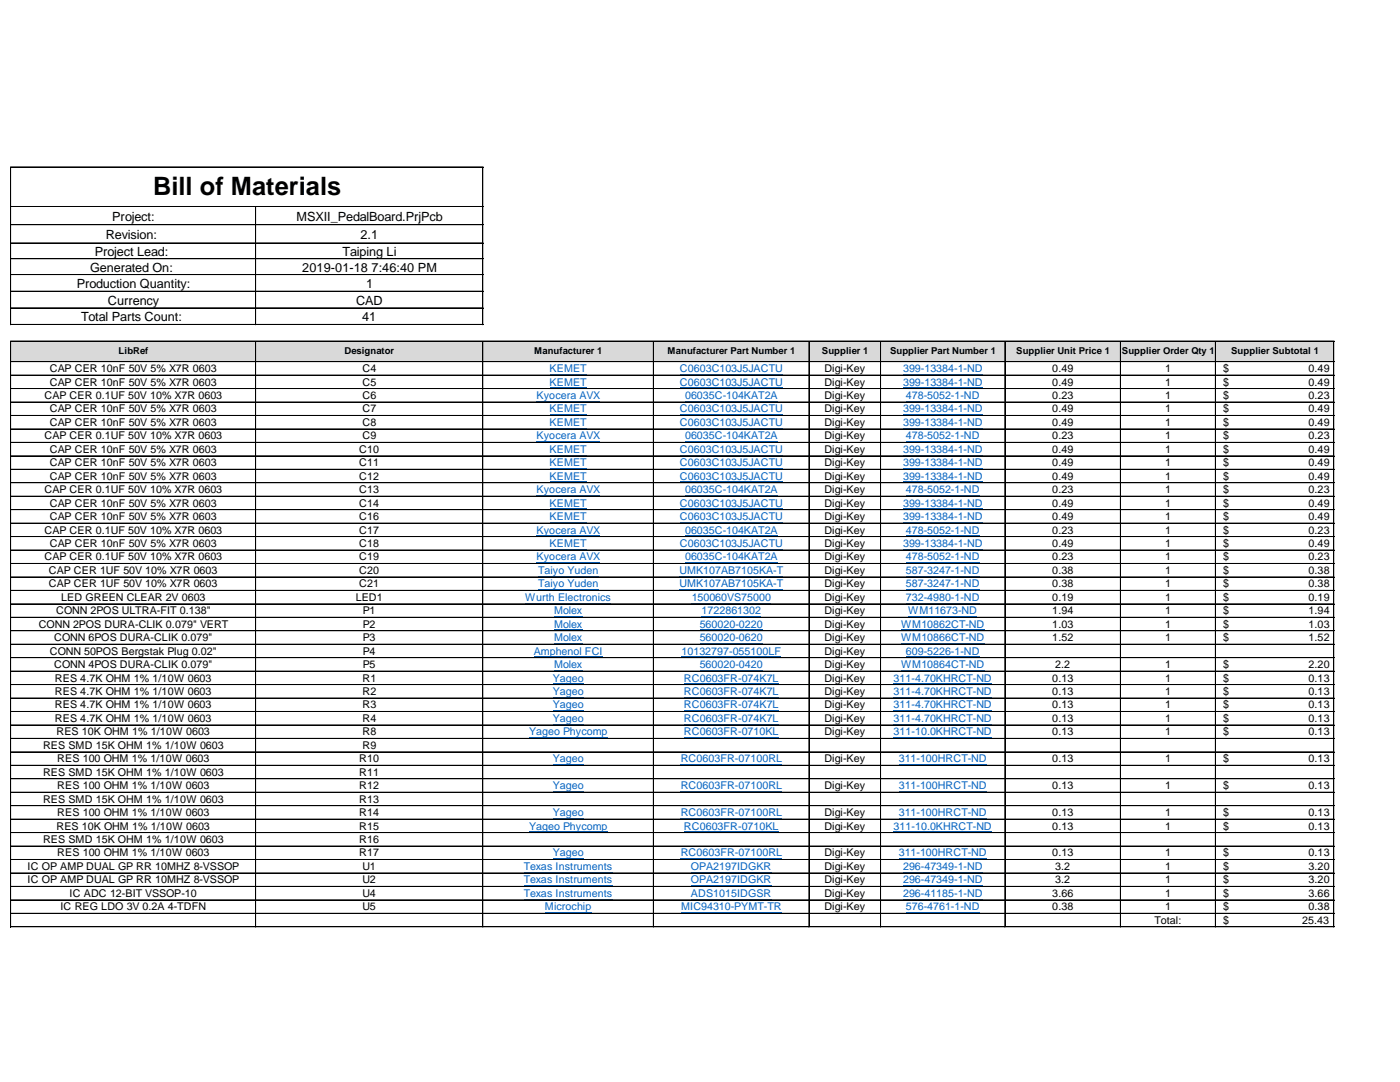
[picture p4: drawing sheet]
<svg xmlns="http://www.w3.org/2000/svg" width="279mm" height="216mm" viewBox="0 0 279 216" stroke-linecap="round" stroke-linejoin="round" font-family="sans-serif">
<defs><g id="words">
<text font-size="5.1" x="30.6" y="39">Bill of Materials</text>
<g font-size="2.5">
<text x="21.2" y="47.7">Revision:</text>
<text x="22.4" y="44">Project:</text>
<text x="59.1" y="44">MSXII_PedalBoard.PrjPcb</text>
<text x="71.9" y="47.7">2.1</text>
<text x="18.9" y="51.1">Project Lead:</text>
<text x="68.4" y="51.1">Taiping Li</text>
<text x="15.3" y="57.5">Production Quantity:</text>
<text x="18" y="54.2">Generated On:</text>
<text x="60.3" y="54.2">2019-01-18 7:46:40 PM</text>
<text x="73" y="57.5">1</text>
<text x="16.2" y="64.1">Total Parts Count:</text>
<text x="21.5" y="60.8">Currency</text>
<text x="71.1" y="60.8">CAD</text>
<text x="72.3" y="64.1">41</text>
</g>
<g font-size="2.1">
<text x="9.9" y="74.2">CAP CER 10nF 50V 5% X7R 0603</text>
<text x="9.9" y="76.9">CAP CER 10nF 50V 5% X7R 0603</text>
<text x="72.3" y="74.2">C4</text>
<text x="72.3" y="76.9">C5</text>
<text x="164.5" y="74.2">Digi-Key</text>
<text x="164.5" y="76.9">Digi-Key</text>
<text x="210" y="74.2">0.49</text>
<text x="210" y="76.9">0.49</text>
<text x="232.5" y="74.2">1</text>
<text x="232.5" y="76.9">1</text>
<text x="244.1" y="74.2">$</text>
<text x="244.1" y="76.9">$</text>
<text x="261.1" y="74.2">0.49</text>
<text x="261.1" y="76.9">0.49</text>
<text x="8.9" y="79.6">CAP CER 0.1UF 50V 10% X7R 0603</text>
<text x="9.9" y="82.3">CAP CER 10nF 50V 5% X7R 0603</text>
<text x="72.3" y="79.6">C6</text>
<text x="72.3" y="82.3">C7</text>
<text x="164.5" y="79.6">Digi-Key</text>
<text x="164.5" y="82.3">Digi-Key</text>
<text x="210" y="79.6">0.23</text>
<text x="210" y="82.3">0.49</text>
<text x="232.5" y="79.6">1</text>
<text x="232.5" y="82.3">1</text>
<text x="244.1" y="79.6">$</text>
<text x="244.1" y="82.3">$</text>
<text x="261.1" y="79.6">0.23</text>
<text x="261.1" y="82.3">0.49</text>
<text x="8.9" y="87.7">CAP CER 0.1UF 50V 10% X7R 0603</text>
<text x="9.9" y="85">CAP CER 10nF 50V 5% X7R 0603</text>
<text x="72.3" y="85">C8</text>
<text x="72.3" y="87.7">C9</text>
<text x="164.5" y="85">Digi-Key</text>
<text x="164.5" y="87.7">Digi-Key</text>
<text x="210" y="85">0.49</text>
<text x="210" y="87.7">0.23</text>
<text x="232.5" y="85">1</text>
<text x="232.5" y="87.7">1</text>
<text x="244.1" y="85">$</text>
<text x="244.1" y="87.7">$</text>
<text x="261.1" y="85">0.49</text>
<text x="261.1" y="87.7">0.23</text>
<text x="9.9" y="90.4">CAP CER 10nF 50V 5% X7R 0603</text>
<text x="9.9" y="93">CAP CER 10nF 50V 5% X7R 0603</text>
<text x="9.9" y="95.7">CAP CER 10nF 50V 5% X7R 0603</text>
<text x="71.7" y="90.4">C10</text>
<text x="71.7" y="93">C11</text>
<text x="71.7" y="95.7">C12</text>
<text x="164.5" y="90.4">Digi-Key</text>
<text x="164.5" y="93">Digi-Key</text>
<text x="164.5" y="95.7">Digi-Key</text>
<text x="210" y="90.4">0.49</text>
<text x="210" y="93">0.49</text>
<text x="210" y="95.7">0.49</text>
<text x="232.5" y="90.4">1</text>
<text x="232.5" y="93">1</text>
<text x="232.5" y="95.7">1</text>
<text x="244.1" y="90.4">$</text>
<text x="244.1" y="93">$</text>
<text x="244.1" y="95.7">$</text>
<text x="261.1" y="90.4">0.49</text>
<text x="261.1" y="93">0.49</text>
<text x="261.1" y="95.7">0.49</text>
<text x="8.9" y="98.4">CAP CER 0.1UF 50V 10% X7R 0603</text>
<text x="9.9" y="101.1">CAP CER 10nF 50V 5% X7R 0603</text>
<text x="71.7" y="98.4">C13</text>
<text x="71.7" y="101.1">C14</text>
<text x="164.5" y="98.4">Digi-Key</text>
<text x="164.5" y="101.1">Digi-Key</text>
<text x="210" y="98.4">0.23</text>
<text x="210" y="101.1">0.49</text>
<text x="232.5" y="98.4">1</text>
<text x="232.5" y="101.1">1</text>
<text x="244.1" y="98.4">$</text>
<text x="244.1" y="101.1">$</text>
<text x="261.1" y="98.4">0.23</text>
<text x="261.1" y="101.1">0.49</text>
<text x="8.9" y="106.5">CAP CER 0.1UF 50V 10% X7R 0603</text>
<text x="9.9" y="103.8">CAP CER 10nF 50V 5% X7R 0603</text>
<text x="71.7" y="103.8">C16</text>
<text x="71.7" y="106.5">C17</text>
<text x="164.5" y="103.8">Digi-Key</text>
<text x="164.5" y="106.5">Digi-Key</text>
<text x="210" y="103.8">0.49</text>
<text x="210" y="106.5">0.23</text>
<text x="232.5" y="103.8">1</text>
<text x="232.5" y="106.5">1</text>
<text x="244.1" y="103.8">$</text>
<text x="244.1" y="106.5">$</text>
<text x="261.1" y="103.8">0.49</text>
<text x="261.1" y="106.5">0.23</text>
<text x="8.9" y="111.8">CAP CER 0.1UF 50V 10% X7R 0603</text>
<text x="9.9" y="109.1">CAP CER 10nF 50V 5% X7R 0603</text>
<text x="71.7" y="109.1">C18</text>
<text x="71.7" y="111.8">C19</text>
<text x="164.5" y="109.1">Digi-Key</text>
<text x="164.5" y="111.8">Digi-Key</text>
<text x="210" y="109.1">0.49</text>
<text x="210" y="111.8">0.23</text>
<text x="232.5" y="109.1">1</text>
<text x="232.5" y="111.8">1</text>
<text x="244.1" y="109.1">$</text>
<text x="244.1" y="111.8">$</text>
<text x="261.1" y="109.1">0.49</text>
<text x="261.1" y="111.8">0.23</text>
<text x="9.8" y="114.5">CAP CER 1UF 50V 10% X7R 0603</text>
<text x="9.8" y="117.2">CAP CER 1UF 50V 10% X7R 0603</text>
<text x="12.2" y="119.9">LED GREEN CLEAR 2V 0603</text>
<text x="71" y="119.9">LED1</text>
<text x="71.7" y="114.5">C20</text>
<text x="71.7" y="117.2">C21</text>
<text x="164.5" y="114.5">Digi-Key</text>
<text x="164.5" y="117.2">Digi-Key</text>
<text x="164.5" y="119.9">Digi-Key</text>
<text x="210" y="114.5">0.38</text>
<text x="210" y="117.2">0.38</text>
<text x="210" y="119.9">0.19</text>
<text x="232.5" y="114.5">1</text>
<text x="232.5" y="117.2">1</text>
<text x="232.5" y="119.9">1</text>
<text x="244.1" y="114.5">$</text>
<text x="244.1" y="117.2">$</text>
<text x="244.1" y="119.9">$</text>
<text x="261.1" y="114.5">0.38</text>
<text x="261.1" y="117.2">0.38</text>
<text x="261.1" y="119.9">0.19</text>
<text x="7.7" y="125.3">CONN 2POS DURA-CLIK 0.079&quot; VERT</text>
<text x="11.2" y="122.6">CONN 2POS ULTRA-FIT 0.138&quot;</text>
<text x="72.4" y="122.6">P1</text>
<text x="72.4" y="125.3">P2</text>
<text x="164.5" y="122.6">Digi-Key</text>
<text x="164.5" y="125.3">Digi-Key</text>
<text x="210" y="122.6">1.94</text>
<text x="210" y="125.3">1.03</text>
<text x="232.5" y="122.6">1</text>
<text x="232.5" y="125.3">1</text>
<text x="244.1" y="122.6">$</text>
<text x="244.1" y="125.3">$</text>
<text x="261.1" y="122.6">1.94</text>
<text x="261.1" y="125.3">1.03</text>
<text x="9.9" y="130.6">CONN 50POS Bergstak Plug 0.02&quot;</text>
<text x="10.8" y="127.9">CONN 6POS DURA-CLIK 0.079&quot;</text>
<text x="72.4" y="127.9">P3</text>
<text x="72.4" y="130.6">P4</text>
<text x="164.5" y="127.9">Digi-Key</text>
<text x="164.5" y="130.6">Digi-Key</text>
<text x="210" y="127.9">1.52</text>
<text x="232.5" y="127.9">1</text>
<text x="244.1" y="127.9">$</text>
<text x="261.1" y="127.9">1.52</text>
<text x="10.8" y="133.3">CONN 4POS DURA-CLIK 0.079&quot;</text>
<text x="11" y="136">RES 4.7K OHM 1% 1/10W 0603</text>
<text x="72.3" y="136">R1</text>
<text x="72.4" y="133.3">P5</text>
<text x="164.5" y="133.3">Digi-Key</text>
<text x="164.5" y="136">Digi-Key</text>
<text x="210" y="136">0.13</text>
<text x="210.6" y="133.3">2.2</text>
<text x="232.5" y="133.3">1</text>
<text x="232.5" y="136">1</text>
<text x="244.1" y="133.3">$</text>
<text x="244.1" y="136">$</text>
<text x="261.1" y="133.3">2.20</text>
<text x="261.1" y="136">0.13</text>
<text x="11" y="138.7">RES 4.7K OHM 1% 1/10W 0603</text>
<text x="11" y="141.4">RES 4.7K OHM 1% 1/10W 0603</text>
<text x="72.3" y="138.7">R2</text>
<text x="72.3" y="141.4">R3</text>
<text x="164.5" y="138.7">Digi-Key</text>
<text x="164.5" y="141.4">Digi-Key</text>
<text x="210" y="138.7">0.13</text>
<text x="210" y="141.4">0.13</text>
<text x="232.5" y="138.7">1</text>
<text x="232.5" y="141.4">1</text>
<text x="244.1" y="138.7">$</text>
<text x="244.1" y="141.4">$</text>
<text x="261.1" y="138.7">0.13</text>
<text x="261.1" y="141.4">0.13</text>
<text x="8.6" y="149.4">RES SMD 15K OHM 1% 1/10W 0603</text>
<text x="11" y="144.1">RES 4.7K OHM 1% 1/10W 0603</text>
<text x="11.3" y="146.7">RES 10K OHM 1% 1/10W 0603</text>
<text x="72.3" y="144.1">R4</text>
<text x="72.3" y="146.7">R8</text>
<text x="72.3" y="149.4">R9</text>
<text x="164.5" y="144.1">Digi-Key</text>
<text x="164.5" y="146.7">Digi-Key</text>
<text x="210" y="144.1">0.13</text>
<text x="210" y="146.7">0.13</text>
<text x="232.5" y="144.1">1</text>
<text x="232.5" y="146.7">1</text>
<text x="244.1" y="144.1">$</text>
<text x="244.1" y="146.7">$</text>
<text x="261.1" y="144.1">0.13</text>
<text x="261.1" y="146.7">0.13</text>
<text x="8.6" y="154.8">RES SMD 15K OHM 1% 1/10W 0603</text>
<text x="11.4" y="152.1">RES 100 OHM 1% 1/10W 0603</text>
<text x="71.7" y="152.1">R10</text>
<text x="71.7" y="154.8">R11</text>
<text x="164.5" y="152.1">Digi-Key</text>
<text x="210" y="152.1">0.13</text>
<text x="232.5" y="152.1">1</text>
<text x="244.1" y="152.1">$</text>
<text x="261.1" y="152.1">0.13</text>
<text x="8.6" y="160.2">RES SMD 15K OHM 1% 1/10W 0603</text>
<text x="11.4" y="157.5">RES 100 OHM 1% 1/10W 0603</text>
<text x="71.7" y="157.5">R12</text>
<text x="71.7" y="160.2">R13</text>
<text x="164.5" y="157.5">Digi-Key</text>
<text x="210" y="157.5">0.13</text>
<text x="232.5" y="157.5">1</text>
<text x="244.1" y="157.5">$</text>
<text x="261.1" y="157.5">0.13</text>
<text x="11.3" y="165.5">RES 10K OHM 1% 1/10W 0603</text>
<text x="11.4" y="162.8">RES 100 OHM 1% 1/10W 0603</text>
<text x="71.7" y="162.8">R14</text>
<text x="71.7" y="165.5">R15</text>
<text x="164.5" y="162.8">Digi-Key</text>
<text x="164.5" y="165.5">Digi-Key</text>
<text x="210" y="162.8">0.13</text>
<text x="210" y="165.5">0.13</text>
<text x="232.5" y="162.8">1</text>
<text x="232.5" y="165.5">1</text>
<text x="244.1" y="162.8">$</text>
<text x="244.1" y="165.5">$</text>
<text x="261.1" y="162.8">0.13</text>
<text x="261.1" y="165.5">0.13</text>
<text x="5.5" y="173.6">IC OP AMP DUAL GP RR 10MHZ 8-VSSOP</text>
<text x="8.6" y="168.2">RES SMD 15K OHM 1% 1/10W 0603</text>
<text x="11.4" y="170.9">RES 100 OHM 1% 1/10W 0603</text>
<text x="71.7" y="168.2">R16</text>
<text x="71.7" y="170.9">R17</text>
<text x="72.3" y="173.6">U1</text>
<text x="164.5" y="170.9">Digi-Key</text>
<text x="164.5" y="173.6">Digi-Key</text>
<text x="210" y="170.9">0.13</text>
<text x="210.6" y="173.6">3.2</text>
<text x="232.5" y="170.9">1</text>
<text x="232.5" y="173.6">1</text>
<text x="244.1" y="170.9">$</text>
<text x="244.1" y="173.6">$</text>
<text x="261.1" y="170.9">0.13</text>
<text x="261.1" y="173.6">3.20</text>
<text x="5.5" y="176.3">IC OP AMP DUAL GP RR 10MHZ 8-VSSOP</text>
<text x="13.9" y="179">IC ADC 12-BIT VSSOP-10</text>
<text x="72.3" y="176.3">U2</text>
<text x="72.3" y="179">U4</text>
<text x="164.5" y="176.3">Digi-Key</text>
<text x="164.5" y="179">Digi-Key</text>
<text x="210" y="179">3.66</text>
<text x="210.6" y="176.3">3.2</text>
<text x="232.5" y="176.3">1</text>
<text x="232.5" y="179">1</text>
<text x="244.1" y="176.3">$</text>
<text x="244.1" y="179">$</text>
<text x="261.1" y="176.3">3.20</text>
<text x="261.1" y="179">3.66</text>
<text x="12.1" y="181.6">IC REG LDO 3V 0.2A 4-TDFN</text>
<text x="72.3" y="181.6">U5</text>
<text x="164.5" y="181.6">Digi-Key</text>
<text x="210" y="181.6">0.38</text>
<text x="230.4" y="184.3">Total:</text>
<text x="232.5" y="181.6">1</text>
<text x="244.1" y="181.6">$</text>
<text x="244.1" y="184.3">$</text>
<text x="259.9" y="184.3">25.43</text>
<text x="261.1" y="181.6">0.38</text>
</g>
<g font-size="2.1" fill="#0563c1">
<text x="109.7" y="74.2">KEMET</text>
<text x="109.7" y="76.9">KEMET</text>
<text x="135.7" y="74.2">C0603C103J5JACTU</text>
<text x="135.7" y="76.9">C0603C103J5JACTU</text>
<text x="180.2" y="74.2">399-13384-1-ND</text>
<text x="180.2" y="76.9">399-13384-1-ND</text>
<text x="107.1" y="79.6">Kyocera AVX</text>
<text x="109.7" y="82.3">KEMET</text>
<text x="135.7" y="82.3">C0603C103J5JACTU</text>
<text x="136.7" y="79.6">06035C-104KAT2A</text>
<text x="180.2" y="82.3">399-13384-1-ND</text>
<text x="180.8" y="79.6">478-5052-1-ND</text>
<text x="107.1" y="87.7">Kyocera AVX</text>
<text x="109.7" y="85">KEMET</text>
<text x="135.7" y="85">C0603C103J5JACTU</text>
<text x="136.7" y="87.7">06035C-104KAT2A</text>
<text x="180.2" y="85">399-13384-1-ND</text>
<text x="180.8" y="87.7">478-5052-1-ND</text>
<text x="109.7" y="90.4">KEMET</text>
<text x="109.7" y="93">KEMET</text>
<text x="109.7" y="95.7">KEMET</text>
<text x="135.7" y="90.4">C0603C103J5JACTU</text>
<text x="135.7" y="93">C0603C103J5JACTU</text>
<text x="135.7" y="95.7">C0603C103J5JACTU</text>
<text x="180.2" y="90.4">399-13384-1-ND</text>
<text x="180.2" y="93">399-13384-1-ND</text>
<text x="180.2" y="95.7">399-13384-1-ND</text>
<text x="107.1" y="98.4">Kyocera AVX</text>
<text x="109.7" y="101.1">KEMET</text>
<text x="135.7" y="101.1">C0603C103J5JACTU</text>
<text x="136.7" y="98.4">06035C-104KAT2A</text>
<text x="180.2" y="101.1">399-13384-1-ND</text>
<text x="180.8" y="98.4">478-5052-1-ND</text>
<text x="107.1" y="106.5">Kyocera AVX</text>
<text x="109.7" y="103.8">KEMET</text>
<text x="135.7" y="103.8">C0603C103J5JACTU</text>
<text x="136.7" y="106.5">06035C-104KAT2A</text>
<text x="180.2" y="103.8">399-13384-1-ND</text>
<text x="180.8" y="106.5">478-5052-1-ND</text>
<text x="107.1" y="111.8">Kyocera AVX</text>
<text x="109.7" y="109.1">KEMET</text>
<text x="135.7" y="109.1">C0603C103J5JACTU</text>
<text x="136.7" y="111.8">06035C-104KAT2A</text>
<text x="180.2" y="109.1">399-13384-1-ND</text>
<text x="180.8" y="111.8">478-5052-1-ND</text>
<text x="104.8" y="119.9">Wurth Electronics</text>
<text x="107.4" y="114.5">Taiyo Yuden</text>
<text x="107.4" y="117.2">Taiyo Yuden</text>
<text x="135.6" y="114.5">UMK107AB7105KA-T</text>
<text x="135.6" y="117.2">UMK107AB7105KA-T</text>
<text x="138.1" y="119.9">150060VS75000</text>
<text x="180.8" y="114.5">587-3247-1-ND</text>
<text x="180.8" y="117.2">587-3247-1-ND</text>
<text x="180.8" y="119.9">732-4980-1-ND</text>
<text x="110.6" y="122.6">Molex</text>
<text x="110.6" y="125.3">Molex</text>
<text x="139.6" y="125.3">560020-0220</text>
<text x="140" y="122.6">1722861302</text>
<text x="179.8" y="125.3">WM10862CT-ND</text>
<text x="181.3" y="122.6">WM11673-ND</text>
<text x="106.5" y="130.6">Amphenol FCI</text>
<text x="110.6" y="127.9">Molex</text>
<text x="136" y="130.6">10132797-055100LF</text>
<text x="139.6" y="127.9">560020-0620</text>
<text x="179.8" y="127.9">WM10866CT-ND</text>
<text x="180.8" y="130.6">609-5226-1-ND</text>
<text x="110.3" y="136">Yageo</text>
<text x="110.6" y="133.3">Molex</text>
<text x="136.5" y="136">RC0603FR-074K7L</text>
<text x="139.6" y="133.3">560020-0420</text>
<text x="178.3" y="136">311-4.70KHRCT-ND</text>
<text x="179.8" y="133.3">WM10864CT-ND</text>
<text x="110.3" y="138.7">Yageo</text>
<text x="110.3" y="141.4">Yageo</text>
<text x="136.5" y="138.7">RC0603FR-074K7L</text>
<text x="136.5" y="141.4">RC0603FR-074K7L</text>
<text x="178.3" y="138.7">311-4.70KHRCT-ND</text>
<text x="178.3" y="141.4">311-4.70KHRCT-ND</text>
<text x="105.6" y="146.7">Yageo Phycomp</text>
<text x="110.3" y="144.1">Yageo</text>
<text x="136.5" y="144.1">RC0603FR-074K7L</text>
<text x="136.5" y="146.7">RC0603FR-0710KL</text>
<text x="178.3" y="144.1">311-4.70KHRCT-ND</text>
<text x="178.3" y="146.7">311-10.0KHRCT-ND</text>
<text x="110.3" y="152.1">Yageo</text>
<text x="135.8" y="152.1">RC0603FR-07100RL</text>
<text x="179.4" y="152.1">311-100HRCT-ND</text>
<text x="110.3" y="157.5">Yageo</text>
<text x="135.8" y="157.5">RC0603FR-07100RL</text>
<text x="179.4" y="157.5">311-100HRCT-ND</text>
<text x="105.6" y="165.5">Yageo Phycomp</text>
<text x="110.3" y="162.8">Yageo</text>
<text x="135.8" y="162.8">RC0603FR-07100RL</text>
<text x="136.5" y="165.5">RC0603FR-0710KL</text>
<text x="178.3" y="165.5">311-10.0KHRCT-ND</text>
<text x="179.4" y="162.8">311-100HRCT-ND</text>
<text x="104.6" y="173.6">Texas Instruments</text>
<text x="110.3" y="170.9">Yageo</text>
<text x="135.8" y="170.9">RC0603FR-07100RL</text>
<text x="137.9" y="173.6">OPA2197IDGKR</text>
<text x="179.4" y="170.9">311-100HRCT-ND</text>
<text x="180.2" y="173.6">296-47349-1-ND</text>
<text x="104.6" y="176.3">Texas Instruments</text>
<text x="104.6" y="179">Texas Instruments</text>
<text x="137.9" y="176.3">OPA2197IDGKR</text>
<text x="137.9" y="179">ADS1015IDGSR</text>
<text x="180.2" y="176.3">296-47349-1-ND</text>
<text x="180.2" y="179">296-41185-1-ND</text>
<text x="108.7" y="181.6">Microchip</text>
<text x="135.9" y="181.6">MIC94310-PYMT-TR</text>
<text x="180.8" y="181.6">576-4761-1-ND</text>
</g>
<g font-size="1.9">
<text x="23.7" y="70.7">LibRef</text>
<text x="68.8" y="70.7">Designator</text>
<text x="106.6" y="70.7">Manufacturer 1</text>
<text x="133.2" y="70.7">Manufacturer Part Number 1</text>
<text x="164" y="70.7">Supplier 1</text>
<text x="177.6" y="70.7">Supplier Part Number 1</text>
<text x="202.8" y="70.7">Supplier Unit Price 1</text>
<text x="223.9" y="70.7">Supplier Order Qty 1</text>
<text x="245.7" y="70.7">Supplier Subtotal 1</text>
</g>
</g></defs>
<path d="M2.1 68.1h264.2v4.1h-264.2z" fill="#d9d9d9"/>
<g fill="none" stroke="#0563c1" stroke-width=".2">
<path d="M109.7 74.7h7.3M109.7 77.4h7.3M135.7 74.7h20.4M135.7 77.4h20.4M180.2 74.7h15.9M180.2 77.4h15.9M107.1 80.1h12.6M107.1 88.1h12.6M107.1 98.8h12.6M109.7 82.7h7.3M109.7 85.4h7.3M109.7 90.8h7.3"/>
<path d="M109.7 93.5h7.3M109.7 96.2h7.3M135.7 82.7h20.4M135.7 85.4h20.4M135.7 90.8h20.4M135.7 93.5h20.4M135.7 96.2h20.4M136.7 80.1h18.5M136.7 88.1h18.5M136.7 98.8h18.5M180.2 82.7h15.9M180.2 85.4h15.9"/>
<path d="M180.2 90.8h15.9M180.2 93.5h15.9M180.2 96.2h15.9M180.8 80.1h14.7M180.8 88.1h14.7M180.8 98.8h14.7M107.1 106.9h12.6M107.1 112.3h12.6M107.4 115h12M107.4 117.6h12M109.7 101.5h7.3M109.7 104.2h7.3"/>
<path d="M109.7 109.6h7.3M135.6 115h20.7M135.6 117.6h20.7M135.7 101.5h20.4M135.7 104.2h20.4M135.7 109.6h20.4M136.7 106.9h18.5M136.7 112.3h18.5M180.2 101.5h15.9M180.2 104.2h15.9M180.2 109.6h15.9M180.8 106.9h14.7"/>
<path d="M180.8 112.3h14.7M180.8 115h14.7M180.8 117.6h14.7M104.8 120.3h17.1M106.5 131.1h13.8M110.3 136.4h6.2M110.3 139.1h6.2M110.6 123h5.6M110.6 125.7h5.6M110.6 128.4h5.6M110.6 133.8h5.6M136 131.1h19.8"/>
<path d="M136.5 136.4h18.9M136.5 139.1h18.9M138.1 120.3h15.8M139.6 125.7h12.6M139.6 128.4h12.6M139.6 133.8h12.6M140 123h11.9M178.3 136.4h19.6M178.3 139.1h19.6M179.8 125.7h16.6M179.8 128.4h16.6M179.8 133.8h16.6"/>
<path d="M180.8 120.3h14.7M180.8 131.1h14.7M181.3 123h13.7M105.6 147.2h15.6M110.3 141.8h6.2M110.3 144.5h6.2M110.3 152.5h6.2M110.3 157.9h6.2M135.8 152.5h20.3M135.8 157.9h20.3M136.5 141.8h18.9M136.5 144.5h18.9"/>
<path d="M136.5 147.2h18.9M178.3 141.8h19.6M178.3 144.5h19.6M178.3 147.2h19.6M179.4 152.5h17.5M179.4 157.9h17.5M104.6 174h17.6M104.6 176.7h17.6M104.6 179.4h17.6M105.6 166h15.6M110.3 163.3h6.2M110.3 171.3h6.2"/>
<path d="M135.8 163.3h20.3M135.8 171.3h20.3M136.5 166h18.9M137.9 174h16M137.9 176.7h16M137.9 179.4h16M178.3 166h19.6M179.4 163.3h17.5M179.4 171.3h17.5M180.2 174h15.9M180.2 176.7h15.9M180.2 179.4h15.9"/>
<path d="M108.7 182.1h9.3M135.9 182.1h20.1M180.8 182.1h14.7"/>
</g>
<g fill="none" stroke="#000" stroke-width=".2">
<path d="M2.1 33.3v31.5M2.2 33.3v31.5M2.2 33.3h94.2M96.3 33.4v31.4M96.4 33.4v31.4M2.2 41.2h94.2M2.2 44.8h94.2M2.2 48.5h94.2M2.2 51.6h94.2M2.2 51.7h94.2M2.2 54.8h94.2M2.2 58.1h94.2"/>
<path d="M51 41.3v23.5M2.1 68.1v116.9M2.2 68.1v116.9M2.2 61.4h94.2M2.2 61.5h94.2M2.2 64.7h94.2M2.2 64.8h94.2M2.2 68.1h264.1M2.2 72.2h264.1M2.2 74.8h264.1M2.2 74.9h264.1M2.2 77.5h264.1"/>
<path d="M2.2 77.6h264.1M51 68.1v116.9M96.3 68.1v116.9M96.4 68.1v116.9M130.4 68.1v116.9M161.5 68.1l-.1 116.9M175.7 68.1v116.9M175.8 68.1v116.9M200.5 68.1v116.9M200.6 68.1v116.9M223.6 68.1v116.9M242.6 68.1v116.9"/>
<path d="M266.2 68.1v116.9M2.2 80.2h264.1M2.2 82.9h264.1M2.2 85.6h264.1M2.2 88.3h264.1M2.2 91h264.1M2.2 93.6h264.1M2.2 93.7h264.1M2.2 96.3h264.1M2.2 99h264.1M2.2 101.7h264.1M2.2 104.4h264.1"/>
<path d="M2.2 107.1h264.1M2.2 109.7h264.1M2.2 112.4h264.1M2.2 112.5h264.1M2.2 115.1h264.1M2.2 115.2h264.1M2.2 117.8h264.1M2.2 120.5h264.1M2.2 123.2h264.1M2.2 125.9h264.1M2.2 128.5h264.1M2.2 128.6h264.1"/>
<path d="M2.2 131.2h264.1M2.2 131.3h264.1M2.2 133.9h264.1M2.2 134h264.1M2.2 136.6h264.1M2.2 139.3h264.1M2.2 142h264.1M2.2 144.7h264.1M2.2 147.3h264.1M2.2 147.4h264.1M2.2 150h264.1M2.2 150.1h264.1"/>
<path d="M2.2 152.7h264.1M2.2 155.4h264.1M2.2 158.1h264.1M2.2 160.8h264.1M2.2 163.4h264.1M2.2 163.5h264.1M2.2 166.1h264.1M2.2 166.2h264.1M2.2 168.8h264.1M2.2 171.5h264.1M2.2 174.2h264.1M2.2 176.9h264.1"/>
<path d="M2.2 179.6h264.1M2.2 182.2h264.1M2.2 184.9h264.1M2.2 185h264.1"/>
</g>
<use href="#words"/>
</svg>
